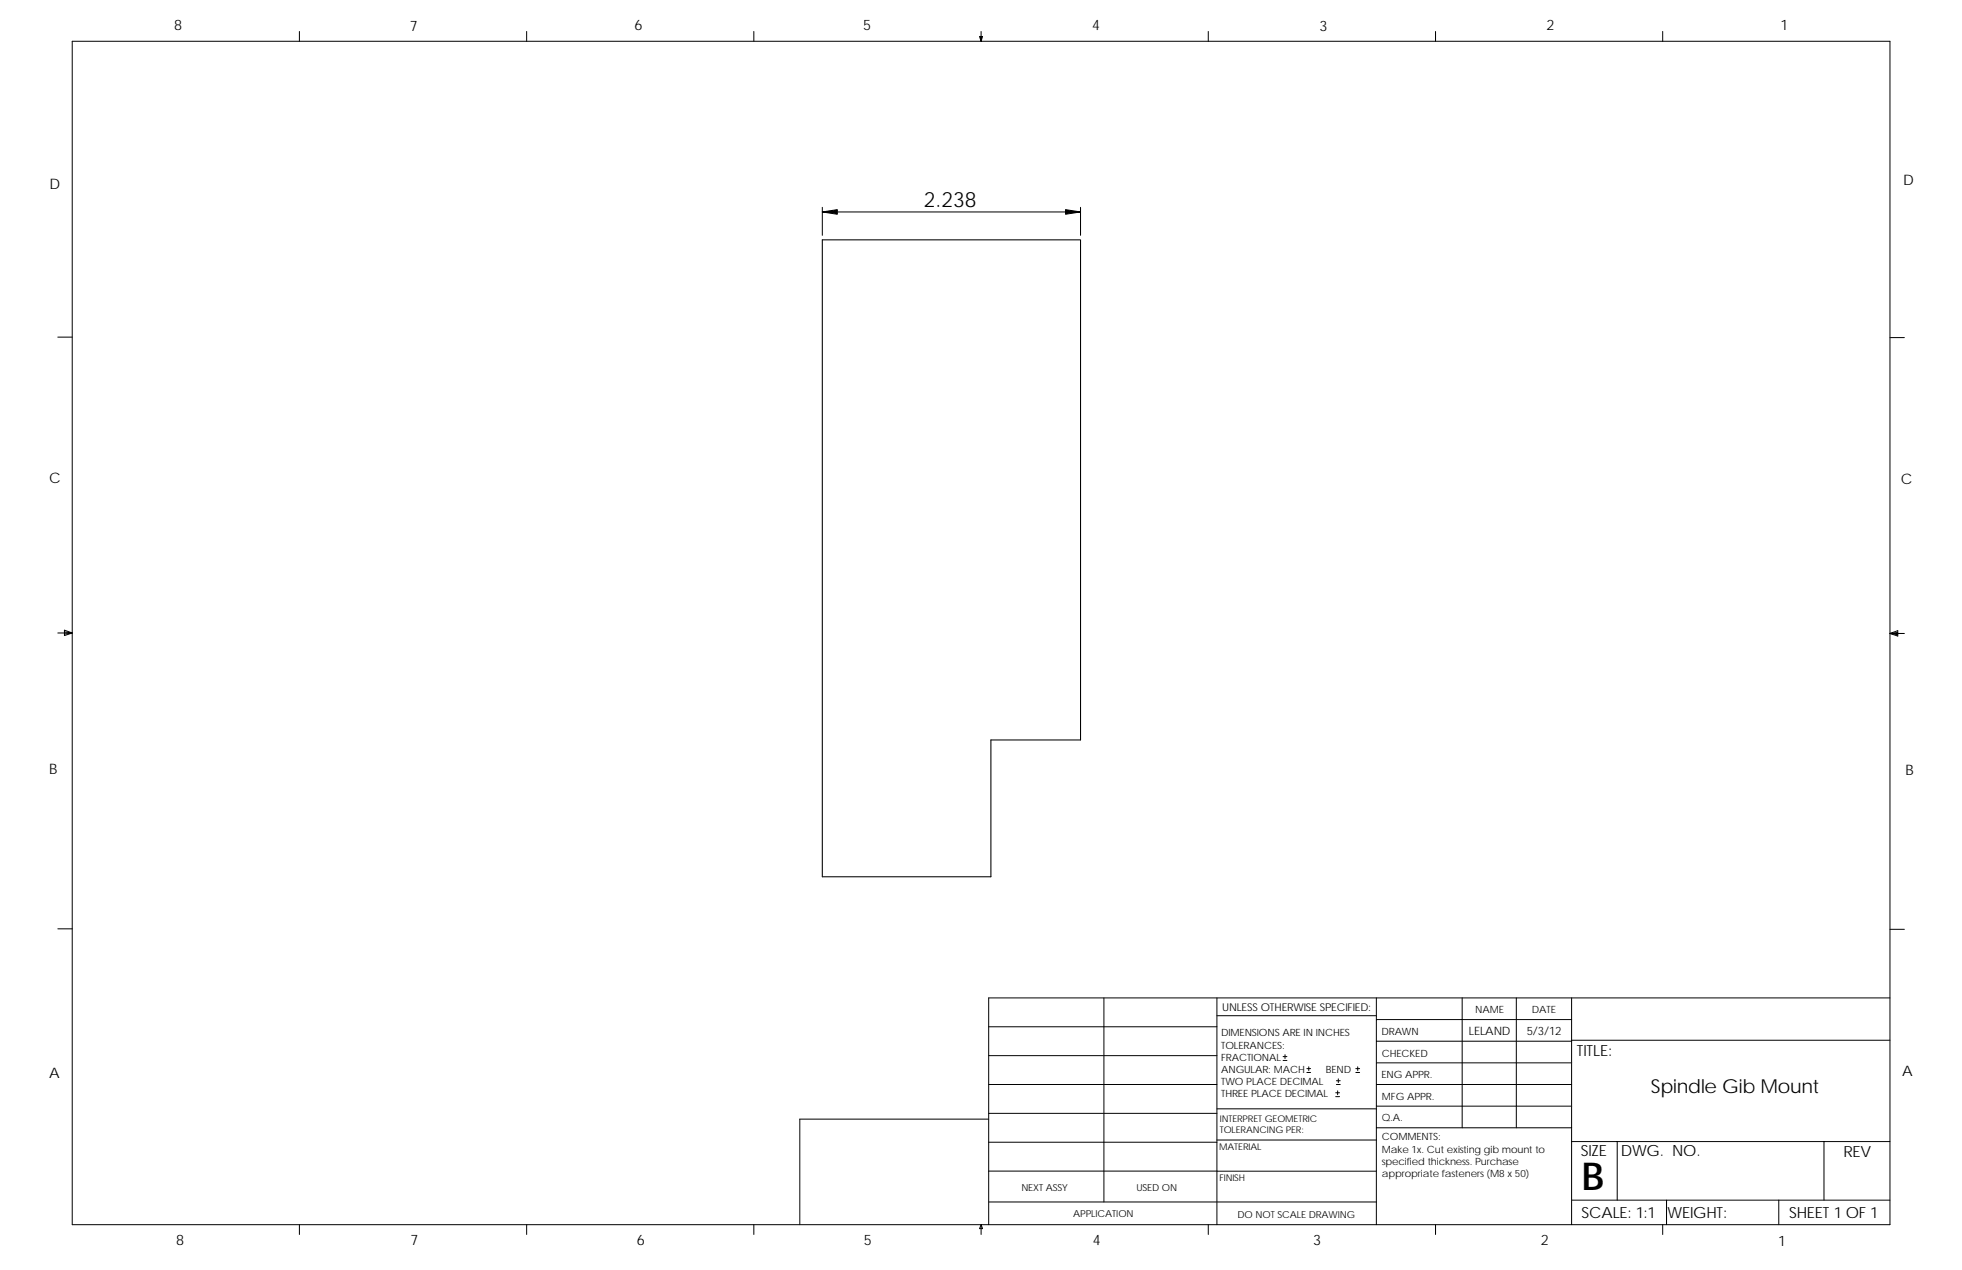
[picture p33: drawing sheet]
<svg xmlns="http://www.w3.org/2000/svg" width="432mm" height="279mm" viewBox="0 0 432 279" stroke-linecap="round" stroke-linejoin="round" font-family="sans-serif">
<defs><g id="words">
<text font-size="8.5" x="348.1" y="261.7">B</text>
<text font-size="4.7" x="203.3" y="45.6">2.238</text>
<text font-size="4.2" x="363.3" y="240.4">Spindle Gib Mount</text>
<g font-size="3.4">
<text x="347" y="232.3">TITLE:</text>
<text x="347.9" y="254.3">SIZE</text>
<text x="356.7" y="254.3">DWG. NO.</text>
<text x="405.7" y="254.4">REV</text>
<text x="348.1" y="267.9">SCALE: 1:1</text>
<text x="367" y="268">WEIGHT:</text>
<text x="393.8" y="267.9">SHEET 1 OF 1</text>
</g>
<g font-size="3.2">
<text x="38.3" y="6.7">8</text>
<text x="90.2" y="6.8">7</text>
<text x="139.7" y="6.5">6</text>
<text x="189.9" y="6.5">5</text>
<text x="240.4" y="6.6">4</text>
<text x="290.4" y="6.7">3</text>
<text x="340.4" y="6.6">2</text>
<text x="391.8" y="6.7">1</text>
<text x="10.9" y="41.6">D</text>
<text x="418.9" y="40.7">D</text>
<text x="10.8" y="106.3">C</text>
<text x="418.4" y="106.4">C</text>
<text x="10.8" y="170.2">B</text>
<text x="419.4" y="170.6">B</text>
<text x="10.8" y="237.2">A</text>
<text x="418.6" y="236.8">A</text>
<text x="38.8" y="273.9">8</text>
<text x="90.3" y="273.9">7</text>
<text x="140.2" y="273.8">6</text>
<text x="190.1" y="273.9">5</text>
<text x="240.5" y="273.8">4</text>
<text x="289" y="273.9">3</text>
<text x="339.1" y="273.9">2</text>
<text x="391.4" y="274.2">1</text>
</g>
<g font-size="2.5">
<text x="323.3" y="227.6">LELAND</text>
<text x="336" y="227.7">5/3/12</text>
</g>
<text font-size="2.4" x="269" y="222.4">UNLESS OTHERWISE SPECIFIED:</text>
<g font-size="2.2">
<text x="304" y="227.7">DRAWN</text>
<text x="324.7" y="222.9">NAME</text>
<text x="337.2" y="222.9">DATE</text>
<text x="268.8" y="228">DIMENSIONS ARE IN INCHES</text>
<text x="268.8" y="230.7">TOLERANCES:</text>
<text x="268.8" y="233.3">FRACTIONAL</text>
<text x="304.1" y="232.6">CHECKED</text>
<text x="268.8" y="238.6">TWO PLACE DECIMAL</text>
<text x="268.8" y="236">ANGULAR: MACH</text>
<text x="291.8" y="236">BEND</text>
<text x="304" y="237.2">ENG APPR.</text>
<text x="268.8" y="241.3">THREE PLACE DECIMAL</text>
<text x="304.1" y="242">MFG APPR.</text>
<text x="304.1" y="246.7">Q.A.</text>
<text x="304.1" y="250.9">COMMENTS:</text>
<text x="304.1" y="253.6">Make 1x. Cut existing gib mount to</text>
<text x="304.1" y="256.2">specified thickness. Purchase</text>
<text x="304.1" y="258.9">appropriate fasteners (M8 x 50)</text>
</g>
<g font-size="2.1">
<text x="224.8" y="262">NEXT ASSY</text>
<text x="250.1" y="262">USED ON</text>
<text x="236.2" y="267.8">APPLICATION</text>
<text x="272.4" y="267.9">DO NOT SCALE DRAWING</text>
</g>
<g font-size="2">
<text x="268.5" y="249.4">TOLERANCING PER:</text>
<text x="268.5" y="246.8">INTERPRET GEOMETRIC</text>
<text x="268.3" y="252.9">MATERIAL</text>
<text x="268.4" y="259.7">FINISH</text>
</g>
</g></defs>
<g fill="none" stroke="#000" stroke-width=".22">
<path d="M15.9 9.1h400v260.3h-400zM65.9 6.9v2.2M115.9 6.9v2.2M165.9 6.9v2.2M215.6 8h.6l-.3 1.1zM215.7 8l.2 1.1M215.9 6.9v2.2M216 8l-.1 1.1M265.9 6.9v2.2M315.9 6.9v2.2M365.9 6.9v2.2M181 45.6v6.2"/>
<path d="M181 46.6h56.8M237.8 45.6v6.2M12.7 74.2h3.2M415.9 74.3h3.2M12.7 139.3h3.2M14.2 138.6l1.7 .7-1.7 .5zM14.2 139l1.7 .3M15.9 139.3l-1.7 .2M415.9 139.4h3.2M415.9 139.4l1.8-.7v1.2zM415.9 139.4l1.8 .2M417.7 139.1l-1.8 .3"/>
<path d="M12.7 204.3h3.2M243 219.5v44.9M267.8 219.5v49.9M302.9 219.5v49.9M321.8 219.5v28.6M333.7 219.5v28.6M345.9 219.5v49.9M415.9 204.4h3.2M415.9 219.5h-198.3v49.9M217.6 238.6h50.2M217.6 232.2h50.2M217.6 225.9h50.2"/>
<path d="M267.8 223.5h35.1M282.4 233.3h.8M282.4 232.5h.8M282.8 232v.9M287.6 235.9h.8M287.6 235.1h.8M288 234.7v.8M294.1 238.6h.9M294.1 237.8h.9M294.4 240v.8M294.5 237.3v.9M298.4 235.9h.8"/>
<path d="M298.4 235.1h.8M298.8 234.7v.8M302.9 238.6h43M302.9 233.8h43M302.9 229.1h43M302.9 224.3h43M345.9 228.9h70M217.6 257.6l85.3 .1M217.6 251.3h50.2M217.6 244.9h50.2M217.6 246.2h-41.6v23.2M267.8 250.8h35.1"/>
<path d="M267.8 243.9h35.1M294 241.3h.8M294 240.4h.8M302.9 248.1h43M302.9 243.4h43M345.9 251.1h70M355.9 251.1v12.9M401.4 251.1v12.9M65.9 269.4v2.2M115.9 269.4v2.2M165.9 269.4v2.2M215.9 269.4l.3 .9h-.6z"/>
<path d="M215.9 269.4v2.2M217.6 264.4h85.3M265.9 269.4v2.2M315.9 269.4v2.2M345.9 264h70M365.9 269.4v2.2M366.8 264v5.4M391.5 264v5.4"/>
</g>
<path d="M181 52.8h56.8v110h-19.7v30.1h-37.1z" fill="none" stroke="#000" stroke-width=".23"/>
<g fill="#000" stroke="#000" stroke-width=".22">
<path d="M181 46.6l3.3-.5v1z" fill-rule="evenodd"/>
<path d="M234.5 46.1l3.3 .5-3.3 .5z" fill-rule="evenodd"/>
</g>
<use href="#words"/>
</svg>
